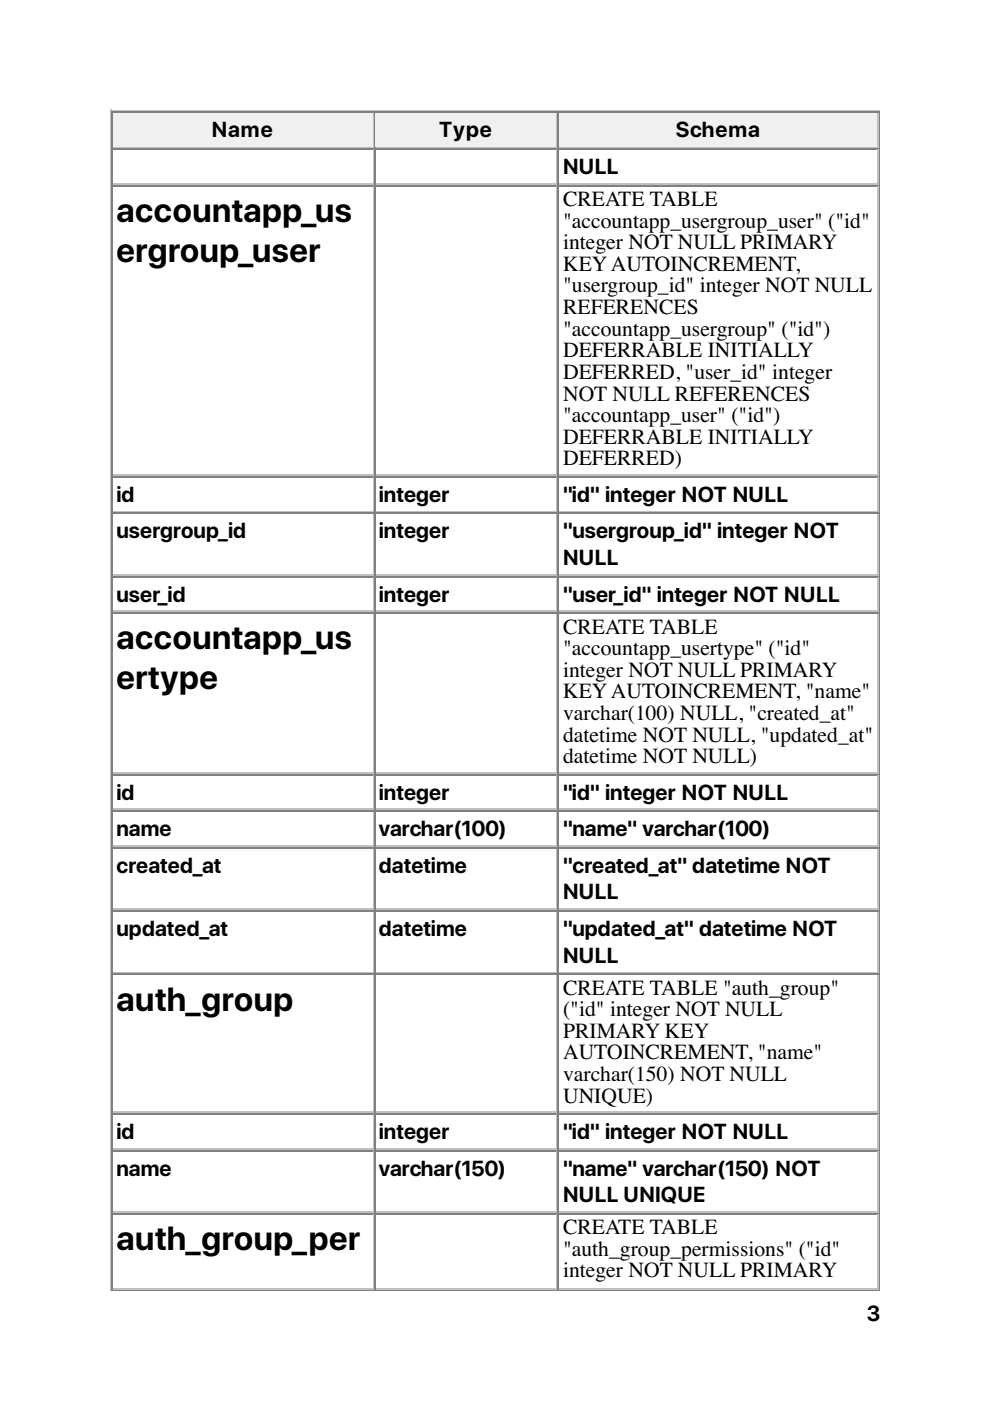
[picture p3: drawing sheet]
<svg xmlns="http://www.w3.org/2000/svg" width="210mm" height="297mm" viewBox="0 0 210 297" stroke-linecap="round" stroke-linejoin="round" font-family="sans-serif">
<defs><g id="words">
<g font-size="7.1">
<text x="24.7" y="47">accountapp_us</text>
<text x="24.7" y="55.5">ergroup_user</text>
<text x="24.7" y="137.7">accountapp_us</text>
<text x="24.7" y="146.2">ertype</text>
<text x="24.7" y="214.3">auth_group</text>
<text x="24.7" y="265.1">auth_group_per</text>
</g>
<g font-size="4.6">
<text x="44.9" y="29.1">Name</text>
<text x="93.1" y="29.1">Type</text>
<text x="143.3" y="29.1">Schema</text>
<text x="119.4" y="36.9">NULL</text>
<text x="119.4" y="43.7">CREATE TABLE</text>
<text x="119.4" y="48.2">&quot;accountapp_usergroup_user&quot; (&quot;id&quot;</text>
<text x="119.4" y="52.8">integer NOT NULL PRIMARY</text>
<text x="119.4" y="57.4">KEYAUTOINCREMENT,</text>
<text x="119.4" y="62">&quot;usergroup_id&quot; integer NOT NULL</text>
<text x="119.4" y="66.6">REFERENCES</text>
<text x="119.4" y="71.2">&quot;accountapp_usergroup&quot; (&quot;id&quot;)</text>
<text x="119.4" y="75.8">DEFERRABLE INITIALLY</text>
<text x="119.4" y="80.3">DEFERRED, &quot;user_id&quot; integer</text>
<text x="119.4" y="84.9">NOT NULL REFERENCES</text>
<text x="119.4" y="89.5">&quot;accountapp_user&quot; (&quot;id&quot;)</text>
<text x="119.4" y="94.1">DEFERRABLE INITIALLY</text>
<text x="119.4" y="98.7">DEFERRED)</text>
<text x="24.7" y="106.4">id</text>
<text x="80.3" y="106.4">integer</text>
<text x="119.4" y="106.4">&quot;id&quot; integer NOT NULL</text>
<text x="24.7" y="114.1">usergroup_id</text>
<text x="80.3" y="114.1">integer</text>
<text x="119.4" y="114.1">&quot;usergroup_id&quot; integer NOT</text>
<text x="119.4" y="119.8">NULL</text>
<text x="24.7" y="127.6">user_id</text>
<text x="80.3" y="127.6">integer</text>
<text x="119.4" y="127.6">&quot;user_id&quot; integer NOT NULL</text>
<text x="119.4" y="134.3">CREATE TABLE</text>
<text x="119.4" y="138.9">&quot;accountapp_usertype&quot; (&quot;id&quot;</text>
<text x="119.4" y="143.5">integer NOT NULL PRIMARY</text>
<text x="119.4" y="148.1">KEYAUTOINCREMENT, &quot;name&quot;</text>
<text x="119.4" y="152.7">varchar(100) NULL, &quot;created_at&quot;</text>
<text x="119.4" y="157.3">datetime NOT NULL, &quot;updated_at&quot;</text>
<text x="119.4" y="161.8">datetime NOT NULL)</text>
<text x="24.7" y="169.5">id</text>
<text x="80.3" y="169.5">integer</text>
<text x="119.4" y="169.5">&quot;id&quot; integer NOT NULL</text>
<text x="24.7" y="177.3">name</text>
<text x="80.3" y="177.3">varchar(100)</text>
<text x="119.4" y="177.3">&quot;name&quot; varchar(100)</text>
<text x="24.7" y="185.1">created_at</text>
<text x="80.3" y="185.1">datetime</text>
<text x="119.4" y="185.1">&quot;created_at&quot; datetime NOT</text>
<text x="119.4" y="190.7">NULL</text>
<text x="24.7" y="198.5">updated_at</text>
<text x="80.3" y="198.5">datetime</text>
<text x="119.4" y="198.5">&quot;updated_at&quot; datetime NOT</text>
<text x="119.4" y="204.1">NULL</text>
<text x="119.4" y="210.9">CREATE TABLE &quot;auth_group&quot;</text>
<text x="119.4" y="215.5">(&quot;id&quot; integer NOT NULL</text>
<text x="119.4" y="220">PRIMARY KEY</text>
<text x="119.4" y="224.6">AUTOINCREMENT, &quot;name&quot;</text>
<text x="119.4" y="229.2">varchar(150) NOT NULL</text>
<text x="119.4" y="233.8">UNIQUE)</text>
<text x="24.7" y="241.5">id</text>
<text x="80.3" y="241.5">integer</text>
<text x="119.4" y="241.5">&quot;id&quot; integer NOT NULL</text>
<text x="24.7" y="249.3">name</text>
<text x="80.3" y="249.3">varchar(150)</text>
<text x="119.4" y="249.3">&quot;name&quot; varchar(150) NOT</text>
<text x="119.4" y="254.9">NULL UNIQUE</text>
<text x="119.4" y="261.7">CREATE TABLE</text>
<text x="119.4" y="266.3">&quot;auth_group_permissions&quot; (&quot;id&quot;</text>
<text x="119.4" y="270.8">integer NOT NULL PRIMARY</text>
<text x="183.8" y="280.1">3</text>
</g>
</g></defs>
<path d="M23.5 23.3v250.5M23.6 23.5h163M24 31.2h55.4M79.2 24v7" fill="none" stroke="#c0c0c0" stroke-width=".35"/>
<path d="M23.8 23.6v7.8M24 23.8h55.4M186.4 23.6v249.8M23.6 273.6h163" fill="none" stroke="#808080" stroke-width=".35"/>
<g fill="#f0f0f0">
<path d="M24 24h54.9v7h-54.9z"/>
<path d="M44.8 24.7h13.4v5.6h-13.4z"/>
</g>
<path d="M79.6 23.6v7.8M79.7 23.8h38.5" fill="none" stroke="#808080" stroke-width=".35"/>
<path d="M79.7 31.2h38.5M118 24v7" fill="none" stroke="#c0c0c0" stroke-width=".35"/>
<g fill="#f0f0f0">
<path d="M79.6 24h38.4v7h-38.4z"/>
<path d="M92.8 24.7h12v5.6h-12z"/>
</g>
<path d="M118.4 23.6v7.8M118.5 23.8h67.8" fill="none" stroke="#808080" stroke-width=".35"/>
<path d="M118.5 31.2h67.8M186.1 24v7" fill="none" stroke="#c0c0c0" stroke-width=".35"/>
<g fill="#f0f0f0">
<path d="M118.7 24h67.2v7h-67.2z"/>
<path d="M143.2 24.7h18.4v5.6h-18.4z"/>
</g>
<g fill="none" stroke="#808080" stroke-width=".35">
<path d="M23.8 31.4v242M24 31.6h55.4M24 39.3h55.4M79.6 31.4v242M79.7 31.6h38.5M79.7 39.3h38.5M118.4 31.4v242M118.5 31.6h67.8M118.5 39.3h67.8M24 101.1h55.4M24 108.8h55.4M79.7 101.1h38.5"/>
<path d="M79.7 108.8h38.5M118.5 101.1h67.8M118.5 108.8h67.8M24 122.2h55.4M24 130h55.4M79.7 122.2h38.5M79.7 130h38.5M118.5 122.2h67.8M118.5 130h67.8M24 164.2h55.4M24 172h55.4M24 179.7h55.4"/>
<path d="M79.7 164.2h38.5M79.7 172h38.5M79.7 179.7h38.5M118.5 164.2h67.8M118.5 172h67.8M118.5 179.7h67.8M24 193.1h55.4M79.7 193.1h38.5M118.5 193.1h67.8M24 206.6h55.4M79.7 206.6h38.5M118.5 206.6h67.8"/>
<path d="M24 236.2h55.4M79.7 236.2h38.5M118.5 236.2h67.8M24 243.9h55.4M24 257.4h55.4M79.7 243.9h38.5M79.7 257.4h38.5M118.5 243.9h67.8M118.5 257.4h67.8"/>
</g>
<g fill="none" stroke="#c0c0c0" stroke-width=".35">
<path d="M24 39h55.4M79.2 31.8v7M79.2 39.5v61M79.7 39h38.5M118 31.8v7M118 39.5v61M118.5 39h67.8M186.1 31.8v7M186.1 39.5v61M24 100.7h55.4M24 108.5h55.4M79.2 101.2v7.1"/>
<path d="M79.2 109v12.7M79.7 100.7h38.5M79.7 108.5h38.5M118 101.2v7.1M118 109v12.7M118.5 100.7h67.8M118.5 108.5h67.8M186.1 101.2v7.1M186.1 109v12.7M24 121.9h55.4M24 129.6h55.4M79.2 122.4v7.1"/>
<path d="M79.2 130.2v33.5M79.7 121.9h38.5M79.7 129.6h38.5M118 122.4v7.1M118 130.2v33.5M118.5 121.9h67.8M118.5 129.6h67.8M186.1 122.4v7.1M186.1 130.2v33.5M24 163.9h55.4M24 171.6h55.4M24 179.4h55.4"/>
<path d="M79.2 164.4v7M79.2 172.2v7M79.2 179.9v12.7M79.7 163.9h38.5M79.7 171.6h38.5M79.7 179.4h38.5M118 164.4v7M118 172.2v7M118 179.9v12.7M118.5 163.9h67.8M118.5 171.6h67.8M118.5 179.4h67.8"/>
<path d="M186.1 164.4v7M186.1 172.2v7M186.1 179.9v12.7M24 192.8h55.4M79.2 193.3v12.7M79.7 192.8h38.5M118 193.3v12.7M118.5 192.8h67.8M186.1 193.3v12.7M24 206.2h55.4M79.2 206.7v29M79.7 206.2h38.5"/>
<path d="M118 206.7v29M118.5 206.2h67.8M186.1 206.7v29M24 235.8h55.4M79.2 236.4v7M79.7 235.8h38.5M118 236.4v7M118.5 235.8h67.8M186.1 236.4v7M24 243.6h55.4M24 257h55.4M79.2 244.1v12.7"/>
<path d="M79.2 257.5v15.5M79.7 243.6h38.5M79.7 257h38.5M118 244.1v12.7M118 257.5v15.5M118.5 243.6h67.8M118.5 257h67.8M186.1 244.1v12.7M186.1 257.5v15.5M24 273.2h55.4M79.7 273.2h38.5M118.5 273.2h67.8"/>
</g>
<use href="#words"/>
</svg>
